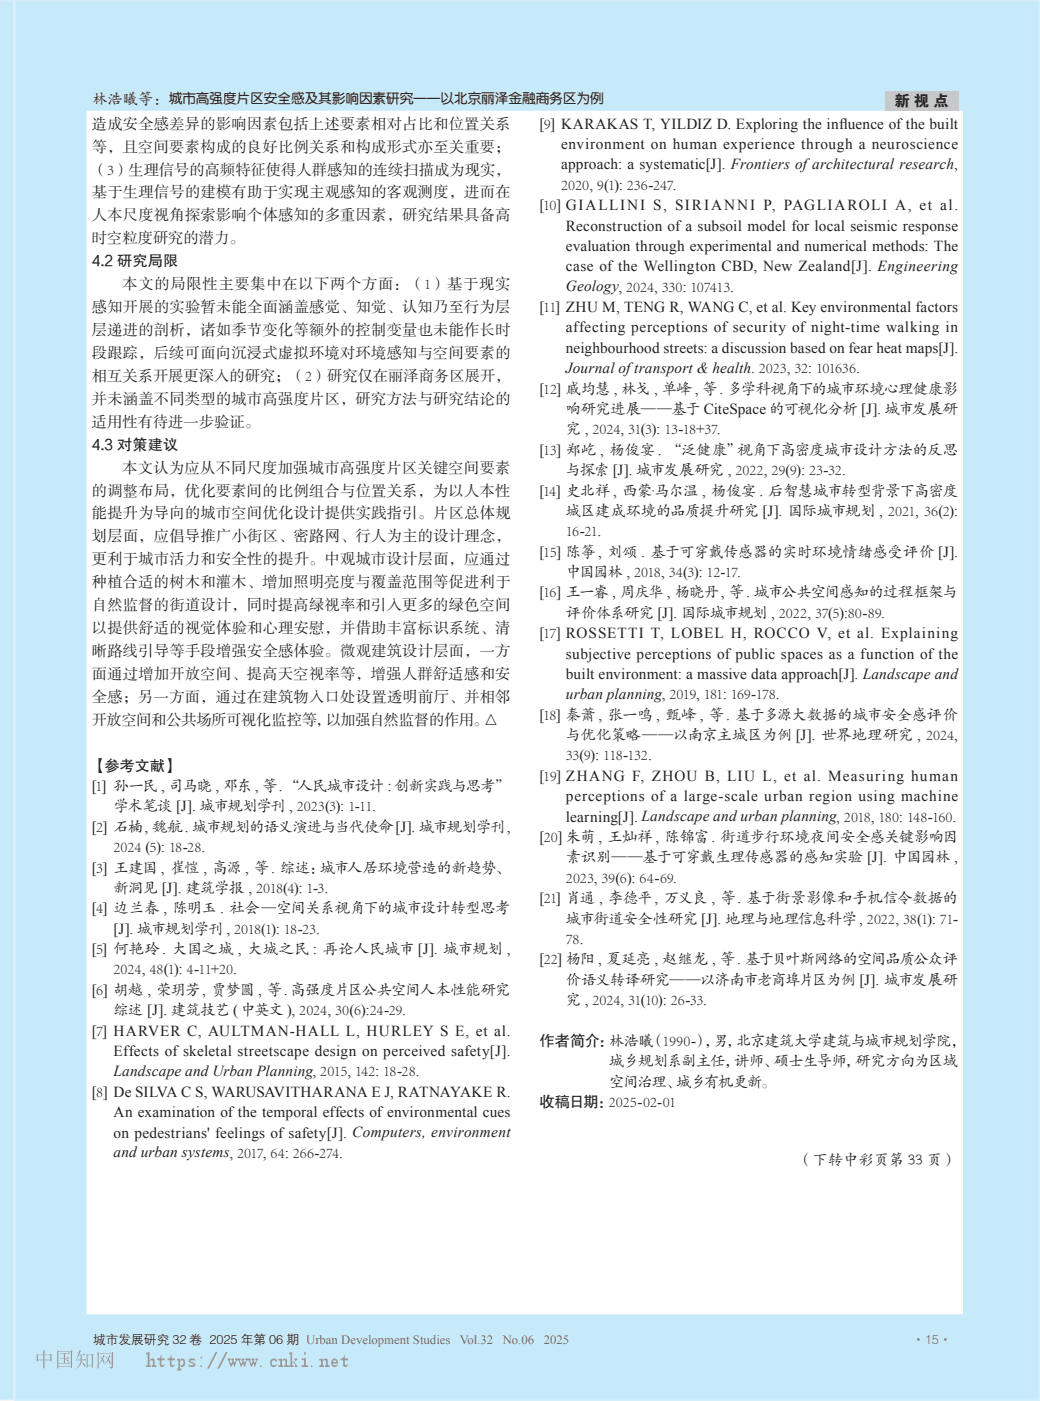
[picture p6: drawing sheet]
<svg xmlns="http://www.w3.org/2000/svg" width="216mm" height="291mm" viewBox="0 0 216 291" stroke-linecap="round" stroke-linejoin="round" font-family="sans-serif">
<defs><g id="words">
<g font-size="3.2" fill="#231f20">
<text x="19.2" y="21.6">林浩曦等：</text>
<text x="185.8" y="22">新 视 点</text>
<text x="19.1" y="26.7">造成安全感差异的影响因素包括上述要素相对占比和位置关系</text>
<text x="112" y="26.7">[9] KARAKAS T, YILDIZ D. Exploring the inf</text>
<text x="174.3" y="26.7">luence of the built</text>
<text x="19.1" y="31.5">等，且空间要素构成的良好比例关系和构成形式亦至关重要；</text>
<text x="116.5" y="31">environment on human experience through a neuroscience</text>
<text x="116.5" y="35.2">approach: a systematic[J]. Frontiers of architectural research,</text>
<text x="19.1" y="36.3">（3）生理信号的高频特征使得人群感知的连续扫描成为现实，</text>
<text x="19.1" y="41">基于生理信号的建模有助于实现主观感知的客观测度，进而在</text>
<text x="116.5" y="39.4">2020, 9(1): 236-247.</text>
<text x="19.1" y="45.8">人本尺度视角探索影响个体感知的多重因素，研究结果具备高</text>
<text x="112" y="43.7">[10] GIALLINI S, SIRIANNI P, PAGLIAROLI A, et al.</text>
<text x="117.5" y="47.9">Reconstruction of a subsoil model for local seismic response</text>
<text x="19.1" y="50.5">时空粒度研究的潜力。</text>
<text x="117.5" y="52.1">evaluation through experimental and numerical methods: The</text>
<text x="19.1" y="55.3">4.2 研究局限</text>
<text x="117.5" y="56.4">case of the Wellington CBD, New Zealand[J]. Engineering</text>
<text x="19.1" y="64.8">感知开展的实验暂未能全面涵盖感觉、知觉、认知乃至行为层</text>
<text x="25.4" y="60.1">本文的局限性主要集中在以下两个方面：（1）基于现实</text>
<text x="112" y="64.8">[11] ZHU M, TENG R, WANG C, et al. Key environmental factors</text>
<text x="117.5" y="60.5">Geology, 2024, 330: 107413.</text>
<text x="19.1" y="69.6">层递进的剖析，诸如季节变化等额外的控制变量也未能作长时</text>
<text x="117.5" y="69.1">affecting perceptions of security of night-time walking in</text>
<text x="19.1" y="74.4">段跟踪，后续可面向沉浸式虚拟环境对环境感知与空间要素的</text>
<text x="117.5" y="73.3">neighbourhood streets: a discussion based on fear heat maps[J].</text>
<text x="117.5" y="77.4">Journal of transport &amp; health. 2023, 32: 101636.</text>
<text x="19.1" y="79.1">相互关系开展更深入的研究；（2）研究仅在丽泽商务区展开，</text>
<text x="19.1" y="83.9">并未涵盖不同类型的城市高强度片区，研究方法与研究结论的</text>
<text x="112" y="81.8">[12] 戚均慧 , 林戈 , 单峰, 等. 多学科视角下的城市环境心理健康影</text>
<text x="19.1" y="88.6">适用性有待进一步验证。</text>
<text x="117.5" y="86">响研究进展——基于 CiteSpace 的可视化分析 [J]. 城市发展研</text>
<text x="19.1" y="93.4">4.3 对策建议</text>
<text x="112" y="94.5">[13] 郑屹 , 杨俊宴 . “泛健康”视角下高密度城市设计方法的反思</text>
<text x="117.5" y="90.2">究 , 2024, 31(3): 13-18+37.</text>
<text x="25.4" y="98.2">本文认为应从不同尺度加强城市高强度片区关键空间要素</text>
<text x="117.5" y="98.7">与探索 [J]. 城市发展研究 , 2022, 29(9): 23-32.</text>
<text x="19.1" y="102.9">的调整布局，优化要素间的比例组合与位置关系，为以人本性</text>
<text x="19.1" y="107.7">能提升为导向的城市空间优化设计提供实践指引。片区总体规</text>
<text x="112" y="102.9">[14] 史北祥 , 西蒙·马尔温 , 杨俊宴 . 后智慧城市转型背景下高密度</text>
<text x="117.5" y="107.2">城区建成环境的品质提升研究 [J]. 国际城市规划 , 2021, 36(2):</text>
<text x="19.1" y="112.5">划层面，应倡导推广小街区、密路网、行人为主的设计理念，</text>
<text x="117.5" y="111.4">16-21.</text>
<text x="19.1" y="117.2">更利于城市活力和安全性的提升。中观城市设计层面，应通过</text>
<text x="112" y="115.6">[15] 陈筝, 刘颂 . 基于可穿戴传感器的实时环境情绪感受评价 [J].</text>
<text x="117.5" y="119.9">中国园林 , 2018, 34(3): 12-17.</text>
<text x="19.1" y="122">种植合适的树木和灌木、增加照明亮度与覆盖范围等促进利于</text>
<text x="112" y="124.1">[16] 王一睿 , 周庆华 , 杨晓丹, 等. 城市公共空间感知的过程框架与</text>
<text x="19.1" y="126.7">自然监督的街道设计，同时提高绿视率和引入更多的绿色空间</text>
<text x="19.1" y="131.5">以提供舒适的视觉体验和心理安慰，并借助丰富标识系统、清</text>
<text x="117.5" y="128.3">评价体系研究 [J]. 国际城市规划 , 2022, 37(5):80-89.</text>
<text x="19.1" y="136.3">晰路线引导等手段增强安全感体验。微观建筑设计层面，一方</text>
<text x="112" y="132.6">[17] ROSSETTI T, LOBEL H, ROCCO V, et al. Explaining</text>
<text x="117.5" y="136.8">subjective perceptions of public spaces as a function of the</text>
<text x="19.1" y="141">面通过增加开放空间、提高天空视率等，增强人群舒适感和安</text>
<text x="117.5" y="141">built environment: a massive data approach[J]. Landscape and</text>
<text x="19.1" y="145.8">全感；另一方面，通过在建筑物入口处设置透明前厅、并相邻</text>
<text x="112" y="149.5">[18] 秦萧 , 张一鸣 , 甄峰, 等. 基于多源大数据的城市安全感评价</text>
<text x="117.5" y="145.2">urban planning, 2019, 181: 169-178.</text>
<text x="19.1" y="150.6">开放空间和公共场所可视化监控等，以加强自然监督的作用。△</text>
<text x="117.5" y="153.7">与优化策略——以南京主城区为例 [J]. 世界地理研究 , 2024,</text>
<text x="19.1" y="160.1">【参考文献】</text>
<text x="117.5" y="158">33(9): 118-132.</text>
<text x="19.1" y="164.3">[1] 孙一民 , 司马晓 , 邓东 , 等.“人民城市设计 : 创新实践与思考”</text>
<text x="112" y="162.2">[19] ZHANG F, ZHOU B, LIU L, et al. Measuring human</text>
<text x="117.5" y="166.4">perceptions of a large-scale urban region using machine</text>
<text x="19.1" y="172.8">[2] 石楠, 魏航. 城市规划的语义演进与当代使命[J]. 城市规划学刊,</text>
<text x="23.6" y="168.5">学术笔谈 [J]. 城市规划学刊 , 2023(3): 1-11.</text>
<text x="117.5" y="170.7">learning[J]. Landscape and urban planning, 2018, 180: 148-160.</text>
<text x="23.6" y="177">2024 (5): 18-28.</text>
<text x="112" y="174.9">[20] 朱萌 , 王灿祥 , 陈锦富. 街道步行环境夜间安全感关键影响因</text>
<text x="117.5" y="179.1">素识别——基于可穿戴生理传感器的感知实验 [J]. 中国园林 ,</text>
<text x="19.1" y="181.2">[3] 王建国 , 崔愷 , 高源 , 等. 综述：城市人居环境营造的新趋势、</text>
<text x="23.6" y="185.5">新洞见 [J]. 建筑学报 , 2018(4): 1-3.</text>
<text x="117.5" y="183.4">2023, 39(6): 64-69.</text>
<text x="19.1" y="189.7">[4] 边兰春 , 陈明玉 . 社会—空间关系视角下的城市设计转型思考</text>
<text x="112" y="187.6">[21] 肖通 , 李德平, 万义良 , 等. 基于街景影像和手机信令数据的</text>
<text x="117.5" y="191.8">城市街道安全性研究 [J]. 地理与地理信息科学, 2022, 38(1): 71-</text>
<text x="23.6" y="193.9">[J]. 城市规划学刊 , 2018(1): 18-23.</text>
<text x="117.5" y="196.1">78.</text>
<text x="19.1" y="198.2">[5] 何艳玲. 大国之城 , 大城之民 : 再论人民城市 [J]. 城市规划 ,</text>
<text x="23.6" y="202.4">2024, 48(1): 4-11+20.</text>
<text x="112" y="200.3">[22] 杨阳 , 夏延亮 , 赵继龙 , 等. 基于贝叶斯网络的空间品质公众评</text>
<text x="19.1" y="206.6">[6] 胡越 , 荣玥芳, 贾梦圆 , 等. 高强度片区公共空间人本性能研究</text>
<text x="117.5" y="204.5">价语义转译研究——以济南市老商埠片区为例 [J]. 城市发展研</text>
<text x="117.5" y="208.8">究 , 2024, 31(10): 26-33.</text>
<text x="19.1" y="215.1">[7] HARVER C, AULTMAN-HALL L, HURLEY S E, et al.</text>
<text x="23.6" y="210.9">综述 [J]. 建筑技艺 (中英文 ), 2024, 30(6):24-29.</text>
<text x="23.6" y="219.3">Effects of skeletal streetscape design on perceived safety[J].</text>
<text x="112" y="217.2">作者简介：林浩曦（1990-），男，北京建筑大学建筑与城市规划学院，</text>
<text x="126.5" y="221.5">城乡规划系副主任，讲师、硕士生导师，研究方向为区域</text>
<text x="19.1" y="227.8">[8] De SILVA C S, WARUSAVITHARANA E J, RATNAYAKE R.</text>
<text x="23.6" y="223.5">Landscape and Urban Planning, 2015, 142: 18-28.</text>
<text x="126.5" y="225.7">空间治理、城乡有机更新。</text>
<text x="23.6" y="232">An examination of the temporal effects of environmental cues</text>
<text x="112" y="229.9">收稿日期：2025-02-01</text>
<text x="23.6" y="236.3">on pedestrians' feelings of safety[J]. Computers, environment</text>
<text x="23.6" y="240.4">and urban systems, 2017, 64: 266-274.</text>
<text x="165.6" y="242.1">（下转中彩页第 33 页）</text>
</g>
<text font-size="2.8" fill="#231f20" x="35.1" y="21.4">城市高强度片区安全感及其影响因素研究——以北京丽泽金融商务区为例</text>
<text font-size="2.6" fill="#231f20" x="19.3" y="279.2">城市发展研究 32 卷 2025 年第 06 期 Urban Development Studies</text>
<g font-size="2.6" fill="#6c6d70">
<text x="95.5" y="279.2">Vol.32</text>
<text x="104.4" y="279.2">No.06</text>
<text x="112.9" y="279.2">2025</text>
<text x="189.4" y="279.2">·15·</text>
</g>
</g></defs>
<g fill="#c6eafa" stroke="#d3edfb" stroke-width=".35">
<path d="M3.2 .2h212.6v290.6h-212.6z"/>
<path d="M-.1 .2h2.9v290.5h-2.9z"/>
</g>
<path d="M18.1 23.1h181.8v249.8h-181.8z" fill="#fff" stroke="#fff" stroke-width=".25"/>
<path d="M183.8 19h15.2v4h-15.2z" fill="#c7c8ca"/>
<g fill="#999">
<path d="M9.2 281.5v.9h1.2v-.9zM7.6 281.2l.3 .2h1.1v-1l.4 .2-.2 .1v.7h1.2l.1-.2 .3 .2-.1 .1v1.2l-.3 .1v-.3h-1.2v.6a.97 .97 0 0 1-.2 1.2v-1.8h-1.1v.2l-.3 .2zM7.9 281.5v.9h1.1v-.9z" fill-rule="evenodd"/>
<path d="M12.3 281h1.8l.2-.2 .3 .3h-1.1v1h.4l.2-.2 .4 .3h-1v.9h.6l.2-.2 .3 .3-2.3 .1-.1-.2h1.1v-.9h-.7l-.1-.1h.8v-1l-.8 .1zM13.7 282.3l.2 .1a.3 .3 0 0 1 .3 .2 .3 .3 0 0 1-.1 .3zM11.9 280.4l.2 .3h2.6l.1-.3 .3 .2-.1 .1v3.4l-.3 .1v-.3h-2.6v.3l-.2 .1zM12.1 280.8v3h2.6v-3z" fill-rule="evenodd"/>
<path d="M18 281.2l.2 .2h.8l.2-.2 .2 .2-.1 .1v2.5l-.2 .1v-.5h-.9v.4l-.2 .1zM18.2 281.5v2h.9v-2zM16.5 280.4l.3 .2-.4 .8h.8l.3-.2 .2 .3h-.7v.9h.4l.2-.2 .3 .3h-.9l-.1 .4 .6 .4a.33 .33 0 0 1 .3 .3 .33 .33 0 0 1-.2 .3l-.7-.9-.5 .8-.6 .5a2.61 2.61 0 0 0 1-1.8l-.9 .1-.1-.2h1v-.9h-.4l-.5 .7z" fill-rule="evenodd"/>
<path d="M20.7 281.7l.5 .4 .2-.7 .3 .3a.66 .66 0 0 0-.4 .5 .66 .66 0 0 0 .4 .6l-.1 .4-.3-.7-.7 .8 .3-.4a.73 .73 0 0 0-.2-1.2zM21.8 281.7l.6 .6 .2-.9 .4 .3a.83 .83 0 0 0 0 1.3l-.1 .3-.4-.7-.8 .9 .4-.6a.59 .59 0 0 0-.1-1zM20.2 280.8l.3 .2h2.7l.1-.2 .3 .1-.1 3-.2 .3-.2 .1-.5-.3 .5-.1 .1-.2v-2.6h-2.7v3.1l-.3 .1z" fill-rule="evenodd"/>
<path d="M30.3 280.9l.7-.1v1.9a.54 .54 0 0 1 .6-.5 .54 .54 0 0 1 .5 .4v.9l.4 .1v.3h-1v-.3l.2-.1v-.7a.36 .36 0 0 0-.3-.3 .36 .36 0 0 0-.4 .3v.7l.3 .1v.3h-1v-.3l.4-.1v-2.1l-.4-.1z" fill-rule="evenodd"/>
<path d="M32.7 282.2l.4-.2 .3-.5h.1v.7h.7v.3h-.7v.8a.32 .32 0 0 0 .3 .3 .32 .32 0 0 0 .3-.3 .5 .5 0 0 1-.4 .6 .5 .5 0 0 1-.5-.4v-1h-.5z" fill-rule="evenodd"/>
<path d="M34.8 282.2l.4-.2 .3-.5h.1v.7h.7v.3h-.7v.8a.32 .32 0 0 0 .4 .3 .32 .32 0 0 0 .3-.3 .5 .5 0 0 1-.4 .6 .5 .5 0 0 1-.6-.4v-1h-.5z" fill-rule="evenodd"/>
<path d="M36.8 282.3l.6-.1v.5a.52 .52 0 0 1 .6-.5 .52 .52 0 0 1 .4 .6 .73 .73 0 0 1 0 .8 .73 .73 0 0 1-.8 .2l-.2-.3v.7l.3 .1v.4h-.9v-.4l.2-.1v-1.5l-.2-.1zM37.5 282.7l-.1 .7 .1 .2a.51 .51 0 0 0 .6-.5 .51 .51 0 0 0-.4-.5z" fill-rule="evenodd"/>
<path d="M39.2 282.5a1.13 1.13 0 0 1 1.2-.2l.1-.1 .1 .4h-.2a.51 .51 0 0 0-.9 .2l.3 .1a.57 .57 0 0 1 .6 .3 .57 .57 0 0 1-.1 .7h-1.1v-.5a.62 .62 0 0 0 1-.1l-.2-.1a.72 .72 0 0 1-.8-.7z" fill-rule="evenodd"/>
<path d="M41.6 282a.2 .2 0 0 1 .4 0 .2 .2 0 0 1-.4 0zM41.6 283.8a.2 .2 0 0 1 .4 0 .2 .2 0 0 1-.4 0z" fill-rule="evenodd"/>
<path d="M44.8 280.8h.4l-1.8 3.5-.4-.1z" fill-rule="evenodd"/>
<path d="M46.9 280.8h.4l-1.8 3.5-.3-.1z" fill-rule="evenodd"/>
<path d="M47.3 282.2h.6v.3l-.2 .1 .3 .7 .3-.5-.3-.3v-.3h.6v.3l-.2 .1 .3 .4 .3-.4-.2-.1v-.3h.6v.3l-.3 .2-.4 1.2-.3-.7-.5 .7-.4-1.3-.2-.1z" fill-rule="evenodd"/>
<path d="M49.4 282.2h.6v.3l-.2 .1 .3 .7 .3-.5-.2-.3v-.3h.5v.3l-.1 .1 .2 .4 .4-.4-.3-.1v-.3h.6v.3l-.3 .2-.4 1.2-.2-.7-.6 .7-.4-1.3-.2-.1z" fill-rule="evenodd"/>
<path d="M51.5 282.2h.6v.3l-.2 .1 .3 .7 .3-.5-.2-.3v-.3h.5v.3l-.1 .1 .3 .4 .3-.4-.2-.1v-.3h.5v.3l-.3 .2-.3 1.2-.3-.7-.6 .7-.4-1.3-.2-.1z" fill-rule="evenodd"/>
<path d="M56.3 282.4a.56 .56 0 0 1 .7-.3 .56 .56 0 0 1 .4 .7l-.2-.1a.51 .51 0 0 0-.7 .1 .51 .51 0 0 0 .1 .7 .51 .51 0 0 0 .7 0l.1-.2a.69 .69 0 0 1-.8 .7 .69 .69 0 0 1-.5-.9z" fill-rule="evenodd"/>
<path d="M57.9 282.3l.7-.1v.5a.53 .53 0 0 1 .5-.5 .53 .53 0 0 1 .5 .4v.9l.4 .1v.3h-1v-.3l.3-.1v-.7a.36 .36 0 0 0-.4-.3 .36 .36 0 0 0-.3 .3v.7l.2 .1v.3h-.9v-.3l.3-.1v-.8l-.3-.1z" fill-rule="evenodd"/>
<path d="M60.1 280.9l.6-.1v2.3l.6-.5-.2-.4h.6v.3l-.6 .4 .6 .7v.3h-.5l.2-.3-.4-.6-.3 .2v.3l.2 .1v.3h-.8v-.3l.2-.1v-2.1l-.2-.1z" fill-rule="evenodd"/>
<path d="M62.7 282.2l.8-.2v1.5l.5 .1v.3h-1.3v-.3l.4-.1v-1h-.4zM63.2 280.8h.1a.3 .3 0 0 1 .2 .3 .3 .3 0 0 1-.2 .3z" fill-rule="evenodd"/>
<path d="M66.3 282.3l.7-.1v.5a.53 .53 0 0 1 .5-.5 .53 .53 0 0 1 .6 .4v.9l.3 .1v.3h-.9v-.3l.2-.1v-.7a.36 .36 0 0 0-.3-.3 .36 .36 0 0 0-.4 .3v.7l.3 .1v.3h-1v-.3l.4-.1v-.8l-.4-.1z" fill-rule="evenodd"/>
<path d="M69.3 282.6l-.2 .3h.7l-.1-.3zM69 282.4a.73 .73 0 0 1 1-.1 .73 .73 0 0 1 .2 .9h-1.1a.72 .72 0 0 0 1.1 .3 .79 .79 0 0 1-1.1 .3 .79 .79 0 0 1-.2-1.2z" fill-rule="evenodd"/>
<path d="M70.8 282.2l.5-.3 .2-.4h.1v.7h.7v.3h-.7v.8a.32 .32 0 0 0 .3 .3 .32 .32 0 0 0 .3-.3 .5 .5 0 0 1-.4 .6 .5 .5 0 0 1-.5-.4v-1h-.5z" fill-rule="evenodd"/>
<circle cx="54.1" cy="283.8" r=".17"/>
<circle cx="64.7" cy="283.8" r=".17"/>
</g>
<use href="#words"/>
</svg>
